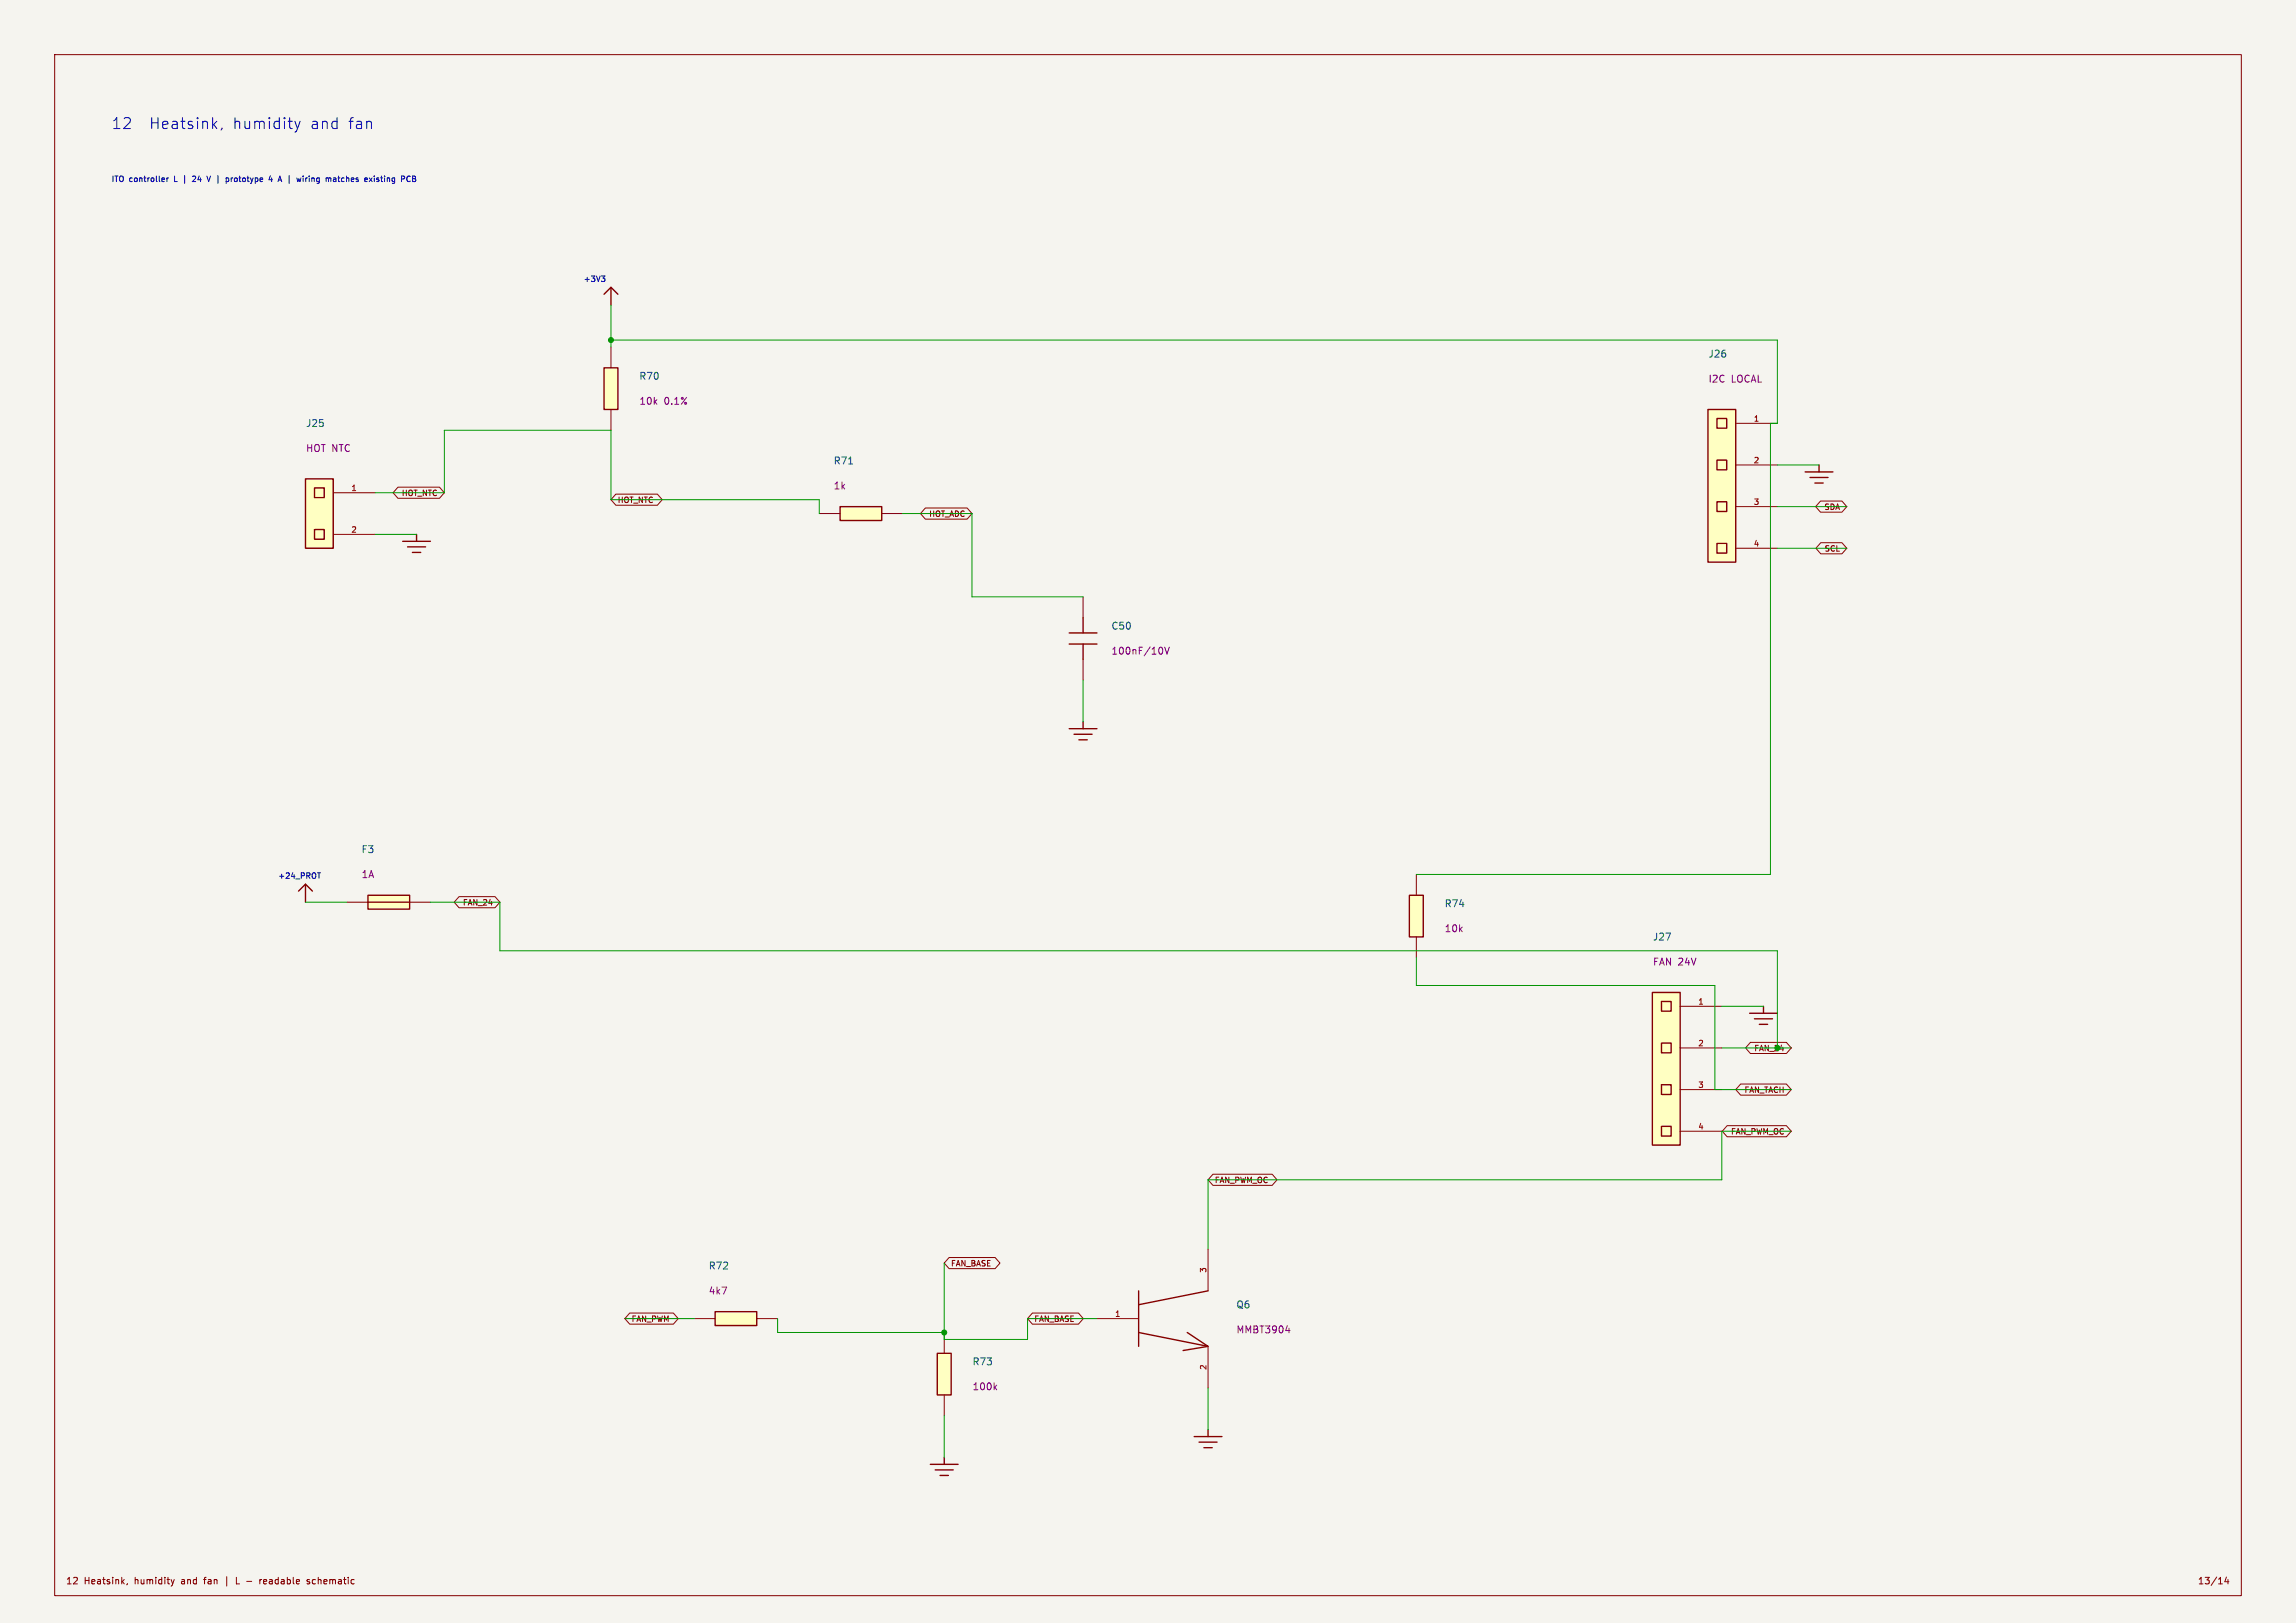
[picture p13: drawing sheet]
<svg xmlns="http://www.w3.org/2000/svg" width="420mm" height="297mm" viewBox="0 0 420 297" stroke-linecap="round" stroke-linejoin="round" font-family="sans-serif">
<defs><g id="words">
<g font-size="2.8" fill="#0000c2">
<text x="20.3" y="23.8">12</text>
<text x="27.3" y="23.8">Heatsink,</text>
<text x="42.6" y="23.8">humidity</text>
<text x="56.8" y="23.8">and</text>
<text x="63.8" y="23.8">fan</text>
</g>
<g font-size="1.8" fill="#006464">
<text x="312.4" y="65.6">J26</text>
<text x="116.8" y="69.7">R70</text>
<text x="55.9" y="78.3">J25</text>
<text x="152.4" y="85.2">R71</text>
<text x="203.2" y="115.4">C50</text>
<text x="66" y="156.3">F3</text>
<text x="264.2" y="166.2">R74</text>
<text x="302.3" y="172.3">J27</text>
<text x="129.5" y="232.5">R72</text>
<text x="226.1" y="239.6">Q6</text>
<text x="177.8" y="250">R73</text>
</g>
<g font-size="1.8" fill="#840084">
<text x="312.4" y="70.2">I2C</text>
<text x="316.7" y="70.2">LOCAL</text>
<text x="116.8" y="74.3">10k</text>
<text x="121.5" y="74.3">0.1%</text>
<text x="55.9" y="82.9">HOT NTC</text>
<text x="152.4" y="89.8">1k</text>
<text x="203.2" y="120">100nF/10V</text>
<text x="66" y="160.9">1A</text>
<text x="264.2" y="170.8">10k</text>
<text x="302.3" y="176.9">FAN 24V</text>
<text x="129.5" y="237.1">4k7</text>
<text x="226.1" y="244.2">MMBT3904</text>
<text x="177.8" y="254.6">100k</text>
</g>
<g font-size="1.7" fill="#840000">
<text x="12" y="290">12</text>
<text x="15.4" y="290">Heatsink,</text>
<text x="24.8" y="290">humidity</text>
<text x="33.5" y="290">and</text>
<text x="37.9" y="290">fan</text>
<text x="48.9" y="290">readable</text>
<text x="57.8" y="290">schematic</text>
<text x="401.9" y="290">13/14</text>
</g>
<g font-size="1.4" fill="#0000c2">
<text x="20.3" y="33.5">ITO</text>
<text x="23.7" y="33.5">controller</text>
<text x="32.1" y="33.5">L</text>
<text x="35.9" y="33.5">24</text>
<text x="38.9" y="33.5">V |</text>
<text x="42.8" y="33.5">prototype</text>
<text x="50.9" y="33.5">4</text>
<text x="52.9" y="33.5">A |</text>
<text x="56.8" y="33.5">wiring</text>
<text x="62.4" y="33.5">matches</text>
<text x="69.7" y="33.5">existing</text>
<text x="106.7" y="51.8">+3V3</text>
<text x="50.8" y="161">+24_PROT</text>
</g>
<g font-size="1.4" fill="#a90000">
<text x="320.7" y="77.2">1</text>
<text x="64.2" y="89.9">1</text>
<text x="320.7" y="84.8">2</text>
<text x="320.7" y="92.5">3</text>
<text x="64.2" y="97.5">2</text>
<text x="320.7" y="100.1">4</text>
<text x="310.5" y="183.9">1</text>
<text x="310.5" y="191.5">2</text>
<text x="310.5" y="199.1">3</text>
<text x="310.5" y="206.8">4</text>
<text x="220.7" y="233" transform="rotate(-90 220.7 233)">3</text>
<text x="203.9" y="241">1</text>
<text x="220.7" y="250.8" transform="rotate(-90 220.7 250.8)">2</text>
</g>
<g font-size="1.4" fill="#840000">
<text x="73.4" y="91">HOT_NTC</text>
<text x="112.9" y="92.2">HOT_NTC</text>
<text x="169.8" y="94.8">HOT_ADC</text>
<text x="333.6" y="93.5">SDA</text>
<text x="333.6" y="101.1">SCL</text>
<text x="84.5" y="165.9">FAN_24</text>
<text x="319" y="200.2">FAN_TACH</text>
<text x="316.5" y="207.8">FAN_PWM_OC</text>
<text x="222.1" y="216.7">FAN_PWM_OC</text>
<text x="173.9" y="231.9">FAN_BASE</text>
<text x="115.4" y="242.1">FAN_PWM</text>
<text x="189.1" y="242.1">FAN_BASE</text>
</g>
<text font-size="1.4" fill="#009600" x="320.7" y="192.6">FAN_24</text>
</g></defs>
<path d="M0 0h420v297h-420z" fill="#f5f4ef" stroke="#f5f4ef" stroke-width=".18"/>
<g fill="none" stroke="#840000" stroke-width=".18">
<path d="M10 10h400v282h-400zM198.1 109.2v3.8M198.1 120.7v3.8M23.3 289.8l-.1 .2M31.3 289l.3 .8M31.6 289.8l-.1 .3M31.9 289l-.3 .8M37.2 289h.5M41.5 288.5v1.7M43.2 288.6v1.2h.6M45.1 289.4h.9M47.5 289v.8"/>
<path d="M47.9 289l-.4 .3M48.6 289l-.4 .2 .1 .6h.3M48.8 289.3l-.6 .1M56.6 289.1l-.3-.1-.1 .2v.2l.4 .1v.3h-.4M57.4 289l-.3 .3v.3l.3 .2M407.3 288.6l-.3 .8h.7M407.5 289v.8"/>
</g>
<path d="M195.6 115.8h5.1M195.6 117.9h5.1M198.1 113v2.8M198.1 117.9v2.8" fill="none" stroke="#840000" stroke-width=".25"/>
<path d="M212.4 118.4a.79 .79 0 0 1 0 1.3M213 118.4l.5 1.3 .4-1.3" fill="none" stroke="#840084" stroke-width=".18"/>
<path d="M110.5 67.3h2.5v7.6h-2.5z" fill="#ffffc2"/>
<path d="M110.5 67.3h2.5v7.6h-2.5zM330.2 86.4h5.1M331.1 87.4h3.3M332 88.4h1.5M332.7 85.1v1.3M208.3 236.2v10.2M221 236.2l-12.7 2.6M208.3 243.8l12.7 2.6M217.2 243.8l3.8 2.6-4.6 .7" fill="none" stroke="#840000" stroke-width=".25"/>
<path d="M111.8 63.5v3.8M111.8 74.9v3.8M221 228.6v7.6M200.7 241.3h7.6M221 246.4v7.6" fill="none" stroke="#840000" stroke-width=".18"/>
<path d="M235.2 243.5h.8M235.8 243.1v.8" fill="none" stroke="#840084" stroke-width=".18"/>
<path d="M130.8 240h7.6v2.6h-7.6z" fill="#ffffc2"/>
<path d="M130.8 240h7.6v2.6h-7.6zM218.4 262.9h5.1M219.3 263.9h3.3M220.2 264.9h1.5M221 261.6v1.3" fill="none" stroke="#840000" stroke-width=".25"/>
<path d="M127 241.3h3.8M138.4 241.3h3.8" fill="none" stroke="#840000" stroke-width=".18"/>
<path d="M171.4 247.6h2.6v7.7h-2.6z" fill="#ffffc2"/>
<path d="M110.5 53.8l1.3-1.2 1.2 1.2M111.8 52.6v3.3M320 185.4h5.1M320.9 186.4h3.3M321.8 187.5h1.5M322.6 184.2v1.2M171.4 247.6h2.6v7.7h-2.6z" fill="none" stroke="#840000" stroke-width=".25"/>
<path d="M172.7 243.8v3.8M172.7 255.3v3.8" fill="none" stroke="#840000" stroke-width=".18"/>
<path d="M182 253.8l.3 .5M182.3 253.5l-.5 .5" fill="none" stroke="#840084" stroke-width=".18"/>
<g fill="#ffffc2">
<path d="M312.4 74.9h5.1v28h-5.1z"/>
<path d="M314.1 76.6h1.7v1.8h-1.7z"/>
<path d="M314.1 84.2h1.7v1.8h-1.7z"/>
<path d="M314.1 91.8h1.7v1.8h-1.7z"/>
<path d="M314.1 99.4h1.7v1.8h-1.7z"/>
</g>
<path d="M312.4 74.9h5.1v28h-5.1zM314.1 76.6h1.7v1.8h-1.7zM314.1 84.2h1.7v1.8h-1.7zM314.1 91.8h1.7v1.8h-1.7zM314.1 99.4h1.7v1.8h-1.7z" fill="none" stroke="#840000" stroke-width=".25"/>
<path d="M317.5 77.5h7.6M317.5 85.1h7.6M317.5 92.7h7.6M317.5 100.3h7.6" fill="none" stroke="#840000" stroke-width=".18"/>
<g fill="#ffffc2">
<path d="M302.3 181.6h5v28h-5z"/>
<path d="M303.9 183.3h1.8v1.7h-1.8z"/>
<path d="M303.9 190.9h1.8v1.8h-1.8z"/>
<path d="M303.9 198.5h1.8v1.8h-1.8z"/>
<path d="M303.9 206.1h1.8v1.8h-1.8z"/>
</g>
<path d="M73.7 99.1h5M76.2 97.8v1.3M74.5 100.1h3.4M75.4 101.1h1.6M302.3 181.6h5v28h-5zM303.9 183.3h1.8v1.7h-1.8zM303.9 190.9h1.8v1.8h-1.8zM303.9 198.5h1.8v1.8h-1.8zM303.9 206.1h1.8v1.8h-1.8z" fill="none" stroke="#840000" stroke-width=".25"/>
<path d="M307.3 184.2h7.7M307.3 191.8h7.7M307.3 199.4h7.7M307.3 207h7.7" fill="none" stroke="#840000" stroke-width=".18"/>
<path d="M67.3 163.8h7.6v2.6h-7.6z" fill="#ffffc2"/>
<path d="M195.6 133.4h5.1M196.5 134.4h3.3M197.4 135.4h1.5M198.1 132.1v1.3M54.6 163.1l1.3-1.3 1.2 1.3M55.9 161.8v3.3M67.3 163.8h7.6v2.6h-7.6zM67.3 165.1h7.6M170.2 268h5.1M171.1 269h3.3M172 270h1.5M172.7 266.7v1.3" fill="none" stroke="#840000" stroke-width=".25"/>
<path d="M63.5 165.1h3.8M74.9 165.1h3.8" fill="none" stroke="#840000" stroke-width=".18"/>
<g fill="#ffffc2">
<path d="M55.9 87.6h5.1v12.7h-5.1z"/>
<path d="M57.5 89.3h1.8v1.8h-1.8z"/>
<path d="M57.5 96.9h1.8v1.8h-1.8z"/>
</g>
<path d="M55.9 87.6h5.1v12.7h-5.1zM57.5 89.3h1.8v1.8h-1.8zM57.5 96.9h1.8v1.8h-1.8z" fill="none" stroke="#840000" stroke-width=".25"/>
<path d="M61 90.2h7.6M61 97.8h7.6" fill="none" stroke="#840000" stroke-width=".18"/>
<path d="M153.7 92.7h7.6v2.6h-7.6z" fill="#ffffc2"/>
<path d="M153.7 92.7h7.6v2.6h-7.6z" fill="none" stroke="#840000" stroke-width=".25"/>
<path d="M149.9 94h3.8M161.3 94h3.8" fill="none" stroke="#840000" stroke-width=".18"/>
<path d="M155.2 84.9h.8" fill="none" stroke="#006464" stroke-width=".18"/>
<path d="M257.8 163.8h2.5v7.7h-2.5z" fill="#ffffc2"/>
<path d="M257.8 163.8h2.5v7.7h-2.5z" fill="none" stroke="#840000" stroke-width=".25"/>
<g fill="none" stroke="#840000" stroke-width=".18">
<path d="M72.8 89.2h7.6l.9 1-.9 1h-7.6l-.9-1zM112.6 90.4h7.6l.9 1-.9 1.1h-7.6l-.8-1.1zM169.3 93h7.6l.9 1-.9 1h-7.6l-.9-1zM333 91.7h3.9l.9 1-.9 1h-3.9l-.9-1zM333.1 99.3h3.8l.9 1-.9 1h-3.8l-.9-1zM84 164.1h6.6l.8 1-.8 1h-6.6l-.9-1zM259.1 160v3.8M259.1 171.5v3.8M318.4 198.4h8.4l.9 1-.9 1h-8.4l-.9-1zM320.2 190.8h6.6l.9 1-.9 1h-6.6l-.9-1zM221.9 214.9h10.8l.9 1-.9 1h-10.8l-.9-1zM315.9 206h10.9l.9 1-.9 1h-10.9l-.9-1z"/>
<path d="M173.6 230.1h8.4l.9 1-.9 1.1h-8.4l-.9-1.1zM115.2 240.3h8l.9 1-.9 1h-8l-.9-1zM188.8 240.3h8.5l.9 1-.9 1h-8.5l-.8-1z"/>
</g>
<g fill="none" stroke="#009600" stroke-width=".18">
<path d="M111.8 55.9v7.6M111.8 62.2h213.3v15.3h-1.3v82.5h-64.7M68.6 90.2h12.7v-11.5h30.5v12.7h38.1v2.6M68.6 97.8h7.6M165.1 94h12.7v15.2h20.3M325.1 92.7h12.7M325.1 85.1h7.6M325.1 100.3h12.7M198.1 124.5v7.6M55.9 165.1h7.6M78.7 165.1h12.7v8.9h233.7v17.8M259.1 175.3v5h54.6v19.1h14"/>
<path d="M315 191.8h12.7M315 184.2h7.6M327.7 207h-12.7v8.9h-94v12.7M172.7 231.1v14h15.3v-3.8h12.7M114.3 241.3h12.7M142.2 241.3v2.5h30.5M172.7 259.1v7.6M221 254v7.6"/>
</g>
<g fill="none" stroke="#0000c2" stroke-width=".18">
<path d="M30 32.6l.1 .2-.5 .1M30 33.2h.1M30.5 32.6v.6M30.8 32.6l-.3 .1M33.8 32.1v1.5M35.6 32.2l-.4 .1M35.8 32.7l-.6 .5h.6M37.8 32.2l.4 1 .3-1M39.1 22.8l.6 .7M39.7 22.2l-.8 .8M40.6 23.4l-.2 .4M41.5 32.6l.4 .1-.1 .4-.3 .1"/>
<path d="M42.3 32.6v.6M42.5 32.6l-.2 .1M49.4 32.2l-.2 .7h.6M49.7 32.6v.6M53.9 22.2l.5 1.3M54.4 23.5l-.2 .5-.3 .2M54.9 22.2l-.5 1.3M55.9 32.6v.6M56.2 32.6l-.3 .1M61 32.6h.4v.6M61.4 32.8l-.4 .2 .1 .2h.3M61.8 32.6h.4"/>
<path d="M61.9 32.2l.1 1M68.5 32.2v.1M68.5 32.6v.6M69.3 32.6h-.3l-.1 .1 .4 .3M69.3 33.1l-.1 .1h-.3M74.8 32.2l.2 .1M75 33.1l-.2 .1M75.5 32.2h.3l.2 .2-.2 .3 .2 .1 .1 .2-.2 .2h-.4zM75.5 32.7h.3M110 50.5h.7l-.4 .4M110.5 50.9l.2 .2v.2l-.2 .2M58.1 159.7h.5"/>
</g>
<g fill="#009600" stroke="#009600" stroke-width=".18">
<circle cx="172.7" cy="243.8" r=".46"/>
<circle cx="111.8" cy="62.2" r=".46"/>
</g>
<use href="#words"/>
</svg>
